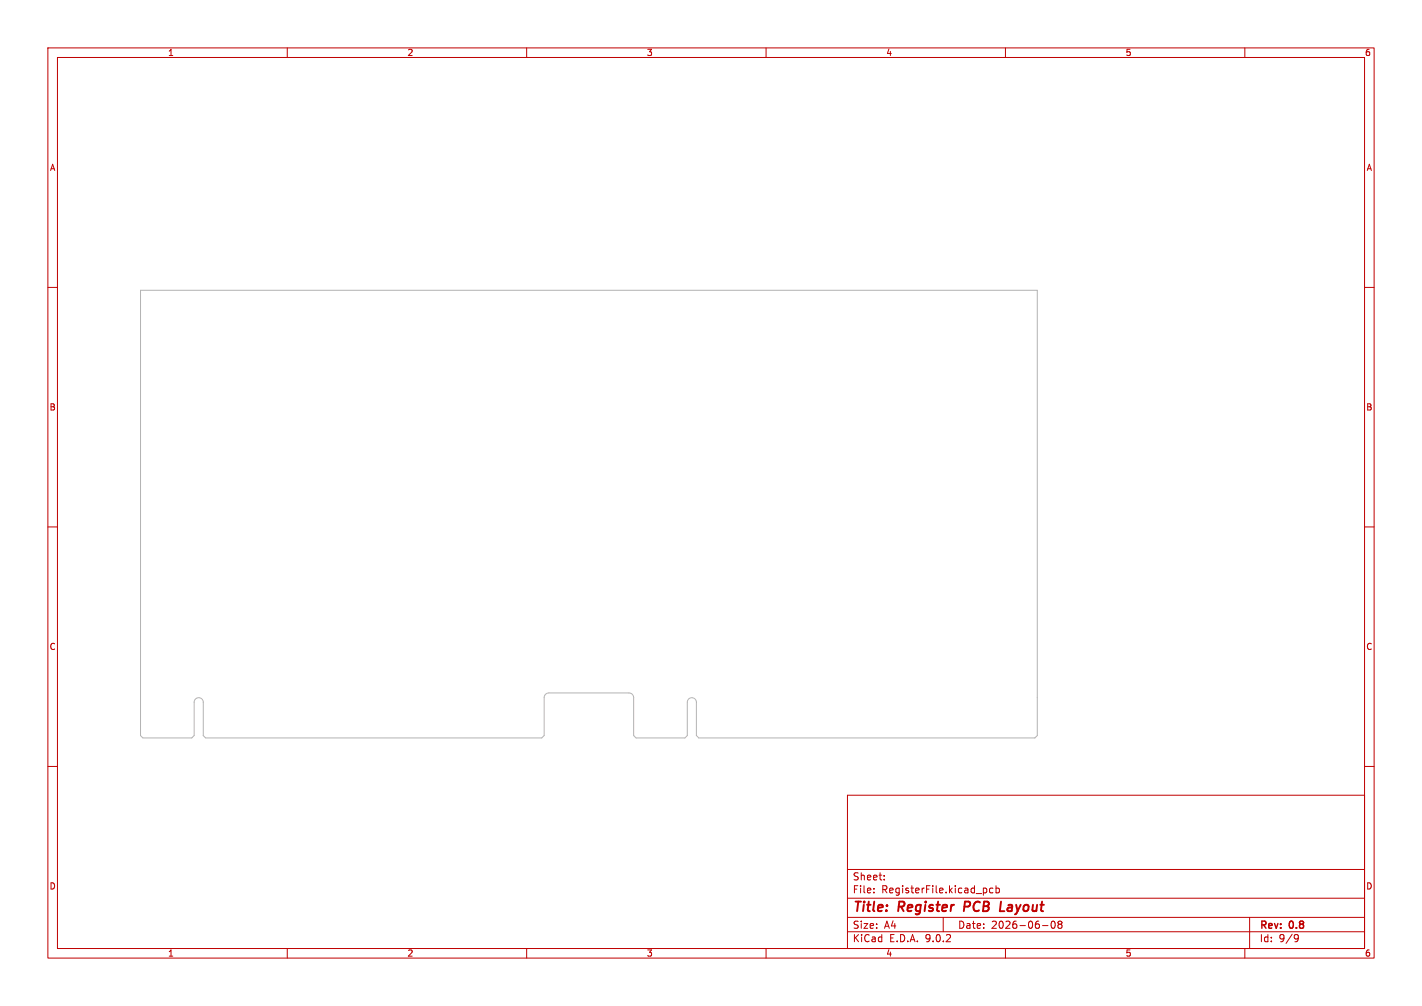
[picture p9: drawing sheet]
<svg xmlns="http://www.w3.org/2000/svg" width="297mm" height="210mm" viewBox="0 0 297 210" stroke-linecap="round" stroke-linejoin="round" font-family="sans-serif">
<defs><g id="words">
<g font-size="2.8" fill="#c00000">
<text x="178" y="190.9">Title:</text>
<text x="187.7" y="190.9">Register</text>
<text x="202.2" y="190.9">PCB</text>
<text x="210.5" y="190.9">Layout</text>
</g>
<g font-size="2.1" fill="#c00000">
<text x="178" y="184">Sheet:</text>
<text x="178" y="186.7">File:</text>
<text x="184.1" y="186.7">RegisterFile.kicad_pcb</text>
<text x="178" y="196.9">KiCad</text>
<text x="178" y="194.1">Size:</text>
<text x="184.7" y="194.1">A4</text>
<text x="185.7" y="196.9">E.D.A.</text>
<text x="193.3" y="196.9">9.0.2</text>
<text x="200" y="194.1">Date:</text>
<text x="207" y="194.1">2026-06-08</text>
<text x="263" y="194.3">Rev:</text>
<text x="263" y="196.9">Id:</text>
<text x="267.1" y="196.9">9/9</text>
<text x="269.4" y="194.3">0.8</text>
</g>
<g font-size="1.8" fill="#c00000">
<text x="35" y="11.9">1</text>
<text x="85" y="11.9">2</text>
<text x="135" y="11.9">3</text>
<text x="185" y="11.9">4</text>
<text x="235" y="11.9">5</text>
<text x="285" y="11.9">6</text>
<text x="10.3" y="35.9">A</text>
<text x="285.4" y="35.9">A</text>
<text x="10.3" y="85.9">B</text>
<text x="285.3" y="85.9">B</text>
<text x="10.3" y="135.9">C</text>
<text x="285.3" y="135.9">C</text>
<text x="10.3" y="185.9">D</text>
<text x="285.3" y="185.9">D</text>
<text x="35" y="199.9">1</text>
<text x="85" y="199.9">2</text>
<text x="135" y="199.9">3</text>
<text x="185" y="199.9">4</text>
<text x="235" y="199.9">5</text>
<text x="285" y="199.9">6</text>
</g>
</g></defs>
<g fill="none" stroke="#c00000" stroke-width=".21">
<path d="M10 10h277v190h-277zM12 12h273v186h-273zM60 10v2M110 10v2M160 10v2M210 10v2M260 10v2M10 60h2M285 60h2M10 110h2M285 110h2M10 160h2"/>
<path d="M177 166h108v32h-108zM285 160h2M60 198v2M110 198v2M160 198v2M177 194.5h108M177 191.5h108M177 187.5h108M177 181.5h108M182.5 186.3v.1M182.5 185.5v.1M184.7 183.6v.1"/>
<path d="M184.7 182.8v.1M197 191.5v3M205.8 185.4l.3 .3v.4l-.3 .3M207.4 185.5l-.4-.1-.3 .3 .1 .6h.6M208 185.5l.5-.1 .2 .3-.1 .6h-.6M208 184.9v1.5M210 198v2M217.7 193.2h1.2M219.7 192.4a.81 .81 0 0 0 .3 1.4l.2-.1 .2-.5-.2-.8M221.2 192.9l-.2 .3v.5l.2 .1h.3l.3-.3-.1-.4-.2-.2M221.2 192.9l-.2-.2 .2-.4h.3l.3 .3-.3 .3M221.2 192.9h.3"/>
<path d="M260 198v2M261 191.5v6.5M270.6 195.1l.5 .1a.99 .99 0 0 1-.4 1.4h-.2M271.2 195.7l-.3 .3h-.3"/>
</g>
<path d="M201.6 188.2l-.3 2M208.8 190.2h1" fill="none" stroke="#c00000" stroke-width=".4"/>
<path d="M29.3 60.6h187.3v93l-.5 .5h-70.2l-.4-.5v-7a.95 .95 0 0 0-1-1 .95 .95 0 0 0-1 1v7l-.5 .5h-10.2l-.4-.5v-7.9a1 1 0 0 0-1-1.1h-16.7a1 1 0 0 0-1 1l-.1 8-.5 .5h-70.1l-.6-.5v-7a.95 .95 0 0 0-.9-1 .95 .95 0 0 0-.9 1v7l-.6 .5h-10.1l-.6-.5z" fill="none" stroke="#b3b3b3" stroke-width=".21"/>
<use href="#words"/>
</svg>
